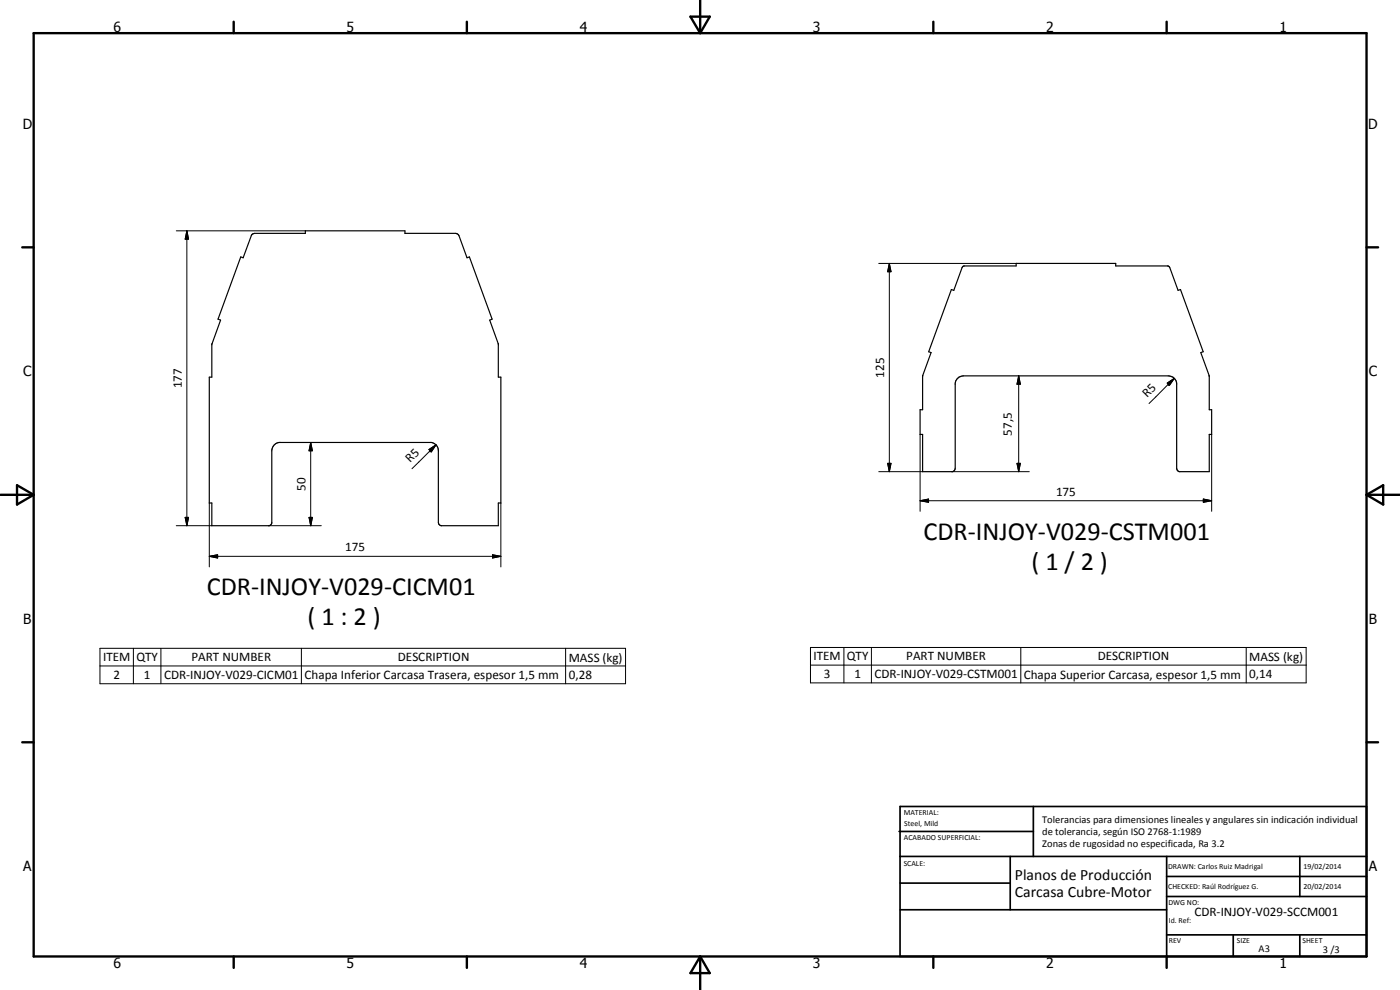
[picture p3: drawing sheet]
<svg xmlns="http://www.w3.org/2000/svg" width="420mm" height="297mm" viewBox="0 0 420 297" stroke-linecap="round" stroke-linejoin="round" font-family="sans-serif">
<defs><g id="words">
<g font-size="7.9">
<text x="277.1" y="162">CDR-INJOY-V029-CSTM001</text>
<text x="309.6" y="170.9">( 1 / 2 )</text>
<text x="62" y="178.5">CDR-INJOY-V029-CICM01</text>
<text x="92.3" y="187.5">( 1 : 2 )</text>
</g>
<g font-size="4.7">
<text x="304.6" y="263.9">Planos de Producción</text>
<text x="304.6" y="269.3">Carcasa Cubre-Motor</text>
</g>
<g font-size="4.2">
<text x="34" y="9.6">6</text>
<text x="104" y="9.6">5</text>
<text x="174" y="9.6">4</text>
<text x="244" y="9.6">3</text>
<text x="314" y="9.6">2</text>
<text x="384" y="9.6">1</text>
<text x="6.8" y="38.7">D</text>
<text x="410.6" y="38.7">D</text>
<text x="7" y="112.9">C</text>
<text x="410.8" y="112.9">C</text>
<text x="7" y="187.1">B</text>
<text x="410.8" y="187.1">B</text>
<text x="7" y="261.4">A</text>
<text x="410.8" y="261.4">A</text>
<text x="34" y="290.4">6</text>
<text x="104" y="290.4">5</text>
<text x="174" y="290.4">4</text>
<text x="244" y="290.4">3</text>
<text x="314" y="290.4">2</text>
<text x="384" y="290.4">1</text>
</g>
<g font-size="3.9">
<text x="265.3" y="113.3" transform="rotate(-90 265.3 113.3)">125</text>
<text x="54.6" y="116.5" transform="rotate(-90 54.6 116.5)">177</text>
<text x="344.3" y="119.5" transform="rotate(-45 344.3 119.5)">R5</text>
<text x="303.6" y="130.7" transform="rotate(-90 303.6 130.7)">57,5</text>
<text x="123.1" y="139.1" transform="rotate(-45 123.1 139.1)">R5</text>
<text x="91.7" y="147.3" transform="rotate(-90 91.7 147.3)">50</text>
<text x="316.9" y="148.7">175</text>
<text x="103.6" y="165.4">175</text>
<text x="30.9" y="198.4">ITEM</text>
<text x="34" y="203.8">2</text>
<text x="41" y="198.5">QTY</text>
<text x="43.2" y="203.8">1</text>
<text x="49.2" y="203.8">CDR-INJOY-V029-CICM01</text>
<text x="57.5" y="198.4">PART NUMBER</text>
<text x="91.4" y="203.8">Chapa Inferior Carcasa Trasera, espesor 1,5 mm</text>
<text x="119.4" y="198.5">DESCRIPTION</text>
<text x="170.7" y="198.5">MASS (kg)</text>
<text x="170.7" y="203.8">0,28</text>
<text x="244.2" y="198.2">ITEM</text>
<text x="247.3" y="203.5">3</text>
<text x="254.2" y="198.2">QTY</text>
<text x="256.4" y="203.5">1</text>
<text x="262.5" y="203.5">CDR-INJOY-V029-CSTM001</text>
<text x="272" y="198.2">PART NUMBER</text>
<text x="307.2" y="203.6">Chapa Superior Carcasa, espesor 1,5 mm</text>
<text x="329.4" y="198.2">DESCRIPTION</text>
<text x="374.9" y="198.3">MASS (kg)</text>
<text x="374.9" y="203.5">0,14</text>
<text x="358.5" y="275">CDR-INJOY-V029-SCCM001</text>
</g>
<g font-size="3.1">
<text x="312.7" y="246.8">Tolerancias para dimensiones lineales y angulares sin indicación individual</text>
<text x="312.7" y="250.4">de tolerancia, según ISO 2768-1:1989</text>
<text x="312.7" y="254">Zonas de rugosidad no especificada, Ra 3.2</text>
<text x="377.7" y="285.6">A3</text>
<text x="397" y="285.9">3 /3</text>
</g>
<g font-size="2.4">
<text x="271.2" y="244.4">MATERIAL:</text>
<text x="271.3" y="252">ACABADO SUPERFICIAL:</text>
<text x="271.4" y="247.9">Steel, Mild</text>
<text x="271.2" y="259.7">SCALE:</text>
<text x="350.6" y="260.8">DRAWN: Carlos Ruiz Madrigal</text>
<text x="391.2" y="260.6">19/02/2014</text>
<text x="350.6" y="266.9">CHECKED: Raúl Rodríguez G.</text>
<text x="391.2" y="266.7">20/02/2014</text>
<text x="350.6" y="271.4">DWG NO:</text>
<text x="350.8" y="276.9">Id. Ref:</text>
<text x="350.8" y="282.8">REV</text>
<text x="371.2" y="282.9">SIZE</text>
<text x="390.9" y="282.9">SHEET</text>
</g>
</g></defs>
<path d="M75.5 70.5l.9-.5h15.2v-.7h29.9v.7h15.3l.8 .5 2.6 6.8 .7-.2 6.8 18.7-.7 .3 2.6 7.2v9.9h.7v37.7h-.7v6.8h-17.2l-.6-.3-.2-.6v-21.5a2.49 2.49 0 0 0-2.2-2.5h-45.7a2.57 2.57 0 0 0-2.1 2.5v21.7l-.2 .4-.6 .3h-17.2v-6.8h-.8v-37.7h.8v-9.9l2.6-7.2-.8-.3 6.9-18.7 .7 .2zM289 80l.3-.2h15.7v-.8h29.8v.8l15.9 .1 .4 .4 2.5 6.8 .7-.2 6.8 18.6-.7 .3 2.5 6.8v10.3h.7v7.4h-.7v11.2h-9l-.7-.7-.1-25.9a2.57 2.57 0 0 0-2.5-2.1h-61.5a2.58 2.58 0 0 0-2.4 2.1l-.1 25.9-.7 .7h-9v-11.2h-.8v-7.4h.8v-10.1l2.5-7-.7-.3 6.8-18.6 .7 .2z" fill="none" stroke="#000" stroke-width=".35"/>
<g fill="none" stroke="#000" stroke-width=".71">
<path d="M10.1 9.9h400v277.1h-400zM70.1 6.5v3.4M140.1 6.5v3.4M207.2 5h5.8l-2.9 4.9zM210.1 0v9.9M280.1 6.5v3.4M350.1 6.5v3.4M6.7 74.2h3.4M410.1 74.2h3.5M.1 148.5h10M5.1 145.6l5 2.9-5 2.9zM410.1 148.5h10"/>
<path d="M410.1 148.5l5-2.9v5.8zM6.7 222.7h3.4M410.1 222.7h3.5M70.1 287v3.4M140.1 287v3.4M210.1 287v10M210.1 287l2.9 5h-5.8zM280.1 287v3.4M350.1 287v3.4"/>
</g>
<g fill="none" stroke="#000" stroke-width=".51">
<path d="M269.8 249.5h40.3M270.1 242h140v45h-140zM270.1 257h140M303.2 257v16M310.1 242v15M350.1 257v30M390.1 257v12M270.1 265h33.1M270.1 273h80M350.1 269h60M350.1 263h60M350.1 280.5h60"/>
<path d="M370.1 280.5v6.5M390.1 280.5v6.5"/>
</g>
<g fill="none" stroke="#000" stroke-width=".3">
<path d="M52.9 69.3h38.7M56.1 69.3l.5 2.5h-1zM56.1 69.3v88.4M263.7 79h41.3M266.9 79l.5 2.5h-1zM266.9 79v62.5M305.7 112.8l.5 2.5h-1zM305.7 112.8v28.7M350.3 114.9l2.1-1.4-1.4 2.1zM350.6 115.3h.1M350.6 115.3l-5.8 5.8M352.4 113.5l-1.8 1.8"/>
<path d="M93.2 132.8l.6 2.5h-1.1zM93.2 132.8v24.9M128.7 134.9l2.1-1.4-1.4 2.1zM129.1 135.3h.1M130.8 133.5l-7.2 7.1M266.4 139h1l-.5 2.5zM276.1 130.3v23.1M305.2 139h1l-.5 2.5zM363.6 130.3v23.1M52.9 157.7h10.7M55.6 155.2h1l-.5 2.5zM62.8 150.9v19.2"/>
<path d="M80.6 157.7h15.8M92.7 155.2h1.1l-.6 2.5zM150.3 150.9v19.2M263.7 141.5h13.2M276.1 150.2l2.6-.5v1zM276.1 150.2h87.5M285.7 141.5h23.2M361.1 149.7l2.5 .5-2.5 .5zM62.8 166.9l2.5-.4v.9zM62.8 166.9h87.5M147.8 166.5l2.5 .4-2.5 .5zM30 194.5h157.7v10.6h-157.7z"/>
<path d="M30 199.8h157.7M40 194.5v10.6M48.3 194.5v10.6M90.5 194.5v10.6M169.7 194.5v10.6M243.2 194.3h148.8v10.6h-148.8zM243.2 199.6h148.8M253.3 194.3v10.6M261.5 194.3v10.6M306.4 194.3v10.6M374 194.3v10.6"/>
</g>
<g fill="#000">
<path d="M56.1 69.3l.5 2.5h-1zM266.9 79l.5 2.5h-1zM305.7 112.8l.5 2.5h-1zM350.3 114.9l2.1-1.4-1.4 2.1zM93.2 132.8l.6 2.5h-1.1zM128.7 134.9l2.1-1.4-1.4 2.1zM266.4 139h1l-.5 2.5zM305.2 139h1l-.5 2.5zM55.6 155.2h1l-.5 2.5zM92.7 155.2h1.1l-.6 2.5zM276.1 150.2l2.6-.5v1zM361.1 149.7l2.5 .5-2.5 .5z"/>
<path d="M62.8 166.9l2.5-.4v.9zM147.8 166.5l2.5 .4-2.5 .5z"/>
</g>
<use href="#words"/>
</svg>
